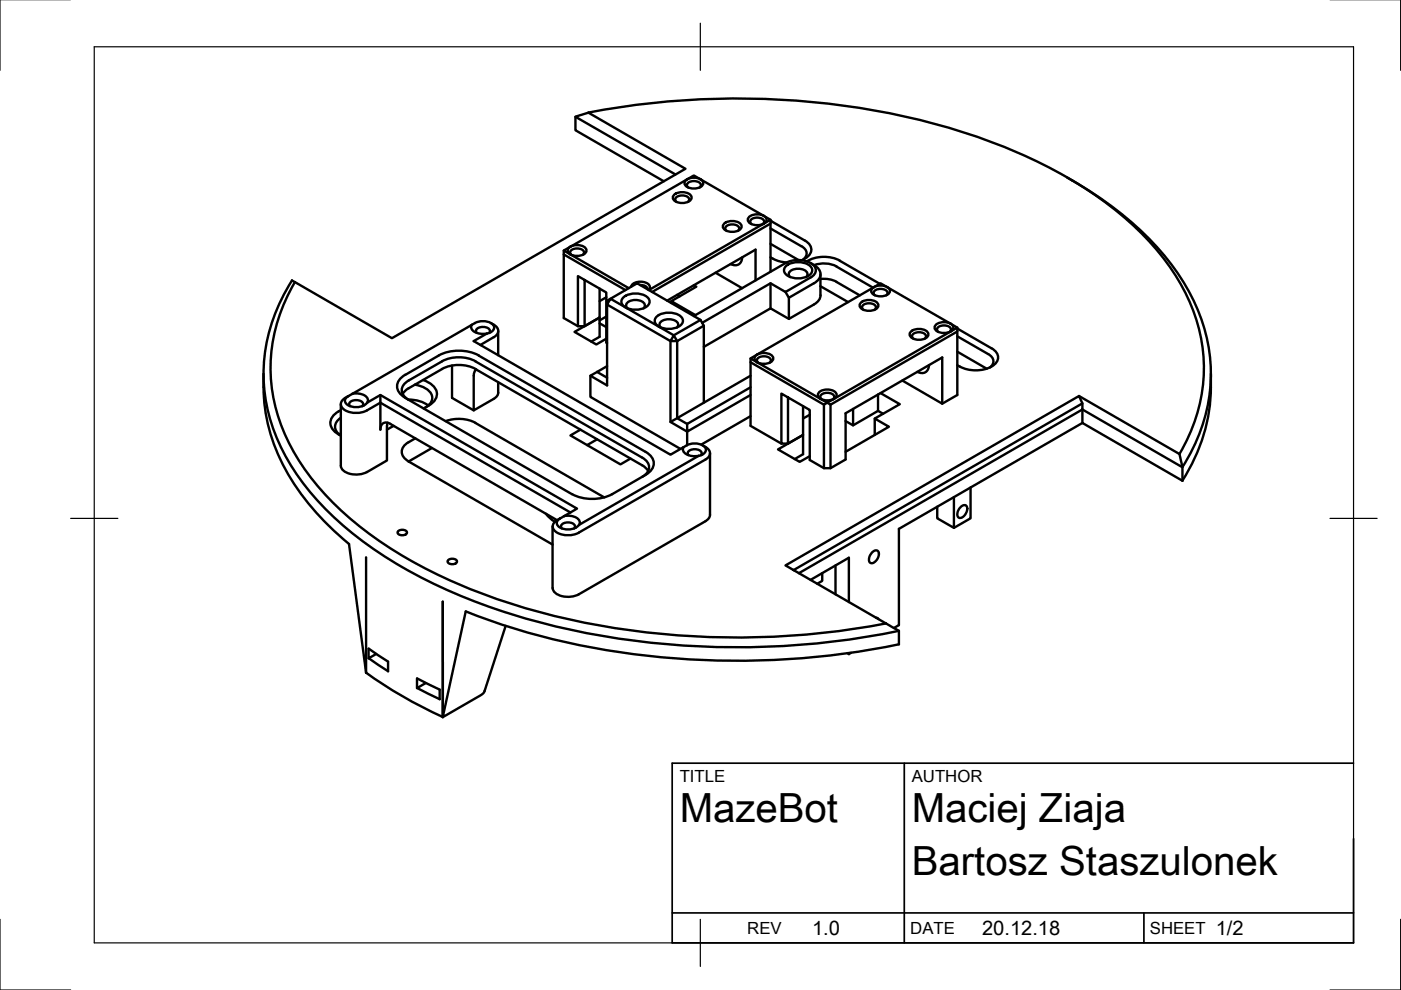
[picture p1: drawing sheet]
<svg xmlns="http://www.w3.org/2000/svg" width="297mm" height="210mm" viewBox="0 0 297 210" stroke-linecap="round" stroke-linejoin="round" font-family="sans-serif">
<defs><g id="words">
<g font-size="8.5">
<text x="144.1" y="174.4">MazeBot</text>
<text x="193.3" y="174.4">Maciej Ziaja</text>
<text x="193.3" y="185.5">Bartosz Staszulonek</text>
</g>
<g font-size="4.3">
<text x="172.2" y="198.3">1.0</text>
<text x="208.2" y="198.3">20.12.18</text>
<text x="257.8" y="198.3">1/2</text>
</g>
<g font-size="3.5">
<text x="144.1" y="165.7">TITLE</text>
<text x="193.3" y="165.7">AUTHOR</text>
<text x="158.4" y="198">REV</text>
<text x="193" y="198">DATE</text>
<text x="243.8" y="198">SHEET</text>
</g>
</g></defs>
<!-- layer: Visible -->
<g fill="none" stroke="#000" stroke-width=".51">
<path d="M122 24.8v2.8l18.7 10.8M124.8 23.9a165.1 165.1 0 0 1 79.4 4.1 99.2 99.2 0 0 1 33.9 17.9 49.2 49.2 0 0 1 15.5 21.6 34.4 34.4 0 0 1-3.5 28.7M143.2 37l-21.2-12.2 2.8-.9 20.5 11.9-62.2 35.9-20.6-11.9M145.7 38l1.4-.8 1.4 .8M145.7 38l-24.8 14.3M145.7 38a.95 .95 0 0 0-.5 1.1 .95 .95 0 0 0 .9 .7l1 .2a1.63 1.63 0 0 0 2-1.4l-.6-.6M145.7 38l1.4-.3 1.4 .3M145.9 39.8l-.2-.3a1.24 1.24 0 0 1 1.6-1.1 1.1 1.1 0 0 1 1.3 1.1l-.3 .3M148.5 38l13.4 7.8M226.3 37.6l1 .7M227.3 38.2a67.5 67.5 0 0 1 23 20.7 35.6 35.6 0 0 1 .4 40.2v2.8M62.5 59.8l-.6-.3a35.6 35.6 0 0 0 .4 40.1 63.9 63.9 0 0 0 19.6 18.6 127.1 127.1 0 0 0 48.1 17 170.9 170.9 0 0 0 60.6-1.4"/>
<path d="M62.5 59.8a34.7 34.7 0 0 0-.1 36.3 60.3 60.3 0 0 0 20.7 20.4 124.6 124.6 0 0 0 46.2 16.5 168.6 168.6 0 0 0 58.6-.8M119.5 53.1v.8M120.6 52.6a2.63 2.63 0 0 1 3.7 .3 1.63 1.63 0 0 1-1.9 1.4 1.63 1.63 0 0 1-2-1.4zM120.9 52.3l-1.4 .8 13.8 8M121.1 54l-.2-.2a1.24 1.24 0 0 1 1.7-1.1 1.1 1.1 0 0 1 1.2 1.1l-.2 .2M124 59.4v9.8h-1.5v-10.7l6 3.5v10.6l.2 .1M142.9 41.4a2.63 2.63 0 0 1 3.7 .3 1.63 1.63 0 0 1-2 1.3 1.63 1.63 0 0 1-1.9-1.3zM143.4 42.8l-.2-.3a1.24 1.24 0 0 1 1.7-1.1 1.1 1.1 0 0 1 1.2 1.1l-.3 .3M151.7 57.8l5.7 3.3M153.5 47.5a2.63 2.63 0 0 1 3.7 .3 1.63 1.63 0 0 1-2 1.4 1.63 1.63 0 0 1-1.9-1.4zM154 48.9l-.2-.2a1.24 1.24 0 0 1 1.7-1.1 1.1 1.1 0 0 1 1.2 1.1l-.2 .2M157.4 54.6a1.56 1.56 0 0 1-.8 1.5 1.56 1.56 0 0 1-1.7-.1"/>
<path d="M159.3 47.5l-.2-.3a1.24 1.24 0 0 1 1.7-1.1 1.1 1.1 0 0 1 1.2 1.1l-.3 .3M160.2 59.5v-6.6l-18.8 10.8M161.9 45.8l1.5 .8-1.5 .8M161.9 47.4l-24.3 14.1M162 45.8a2.61 2.61 0 0 0-3.4 .6 1.63 1.63 0 0 0 1.9 1.3l1.5-.3M162 45.8a.86 .86 0 0 1 .5 .8 .86 .86 0 0 1-.5 .8M163.4 54.6l1.4 .6 2 .4M163.4 46.6v11M163.4 48.4l6.5 3.8M163.4 51.7l5.9 3.5M163.4 47.4l-25.1 14.5M163.4 46.8l.2 .1"/>
<path d="M163.5 46.9l7.1 4.1a2.07 2.07 0 0 1 1.4 2 2.07 2.07 0 0 1-1.5 1.9l-.6 .3M166.5 55.8l-19.4 11.2M166.6 55.8a5.6 5.6 0 0 1 5.8 .4 1.56 1.56 0 0 1-.5 2.6M166.6 56.4a4.3 4.3 0 0 1 5.2 0 1.22 1.22 0 0 1-.5 2.1 4.4 4.4 0 0 1-4.7-.3 1.13 1.13 0 0 1 0-1.8zM167.5 58.7a.98 .98 0 0 1-.1-1.1 .98 .98 0 0 1 .9-.5l1.4-.1a1.28 1.28 0 0 1 1.4 1.4l-.2 .3M169.9 52.2a1.59 1.59 0 0 1 1.1 1.3 1.59 1.59 0 0 1-.8 1.6M171.1 55.4a7.3 7.3 0 0 1 7-.1l8.4 4.9M171.9 58.8l-5.4 3.1-3.1-1.8-14.5 8.3M171.9 55.8l.7 .4M172.6 56.2a2.05 2.05 0 0 1 1.4 1.9 2.05 2.05 0 0 1-1.4 2M172.6 56.2a6 6 0 0 1 4.8 .3l7.7 4.5M173.9 58.1l.1 4.5a2.29 2.29 0 0 1-1.4 2"/>
<path d="M174 59.2h1.8l1.6 .5M177.3 59.8l5 2.8M55.9 79.3a39.6 39.6 0 0 0 10.3 28.4l4.4 4.7 3.4 2.9 3.6 27.4v-24.5M95.8 77.5v6.9l4.6 2.6M100 68.9a1.23 1.23 0 0 0 1.1 1.7l1 .2 1.1-.1M101 78.3a1.55 1.55 0 0 0-.6 1.4v7.3l4.3-2.4M101.1 70.6l-.2-.3a1.46 1.46 0 0 1 2.1-.9 .78 .78 0 0 1 .7 1.2M103.2 70.7l-2.8 1.6 41.8 24.1 3-1.8a3.4 3.4 0 0 1 4.4 .4 1.03 1.03 0 0 1-.6 1.3M104.1 70.4l-.9 .3M104.1 68.5a2.07 2.07 0 0 1 1.5 1.9l-.4 .8-3.3 1.9M104.1 70.4a1.02 1.02 0 0 0 .7-.9 1.02 1.02 0 0 0-.7-1 4.3 4.3 0 0 0-4.1 .4l-26.2 15.1M105.6 70.2v5.1"/>
<path d="M125.2 79.7v4.5l19.1 11M126.6 78.9l-1.4 .8 3.5 2v-17.1l.7-1.3-.7 .4v.9l13.5 7.7v17.2M126.6 78.9l2.1 1.2M127.1 61.2v6.1l-3.1 1.9M127.1 68.6l1.4 .8M128.5 71.8l-2.1 1.2-4.6-2.6 5.3-3.1v4.1l-1.8 1M128.5 63l-1.4 .9M128.5 67.1l-1.4 .8M128.7 77.6l-2.1 1.3M129.4 63.3l5.7-3.2 13.4 7.7-5.6 3.3zM132.1 63.1a4.3 4.3 0 0 1 5.2 0 1.22 1.22 0 0 1-.4 2.1 4.4 4.4 0 0 1-4.8-.4 1.13 1.13 0 0 1 0-1.7zM132.6 61.5l-13.1-7.6v13.5l3 1.8"/>
<path d="M133 65.4a.98 .98 0 0 1-.1-1.1 .98 .98 0 0 1 .9-.6l1.4-.1a1.28 1.28 0 0 1 1.5 1.5l-.3 .3M133.8 60.8a2.33 2.33 0 0 1 3.2-.8 .91 .91 0 0 1 .5 1.5M135.7 60.4l.9 .2a.86 .86 0 0 1 .7 .7M139.2 67.2a4.3 4.3 0 0 1 5.2 0 1.22 1.22 0 0 1-.5 2 4.4 4.4 0 0 1-4.7-.3 1.13 1.13 0 0 1 0-1.7zM140.1 69.4a.98 .98 0 0 1-.2-1 .98 .98 0 0 1 1-.6l1.4-.1a1.28 1.28 0 0 1 1.4 1.4l-.2 .3M142.3 63.9v.4M142.9 71.1l.7 1.2h-1.4zM143.6 72.3v16.4l-1.4 .8 3.5 2v2.9M143.6 62.5l.5 .3M147.1 60.5l.5 .3-5.3 3.1 5.1 2.9M148.5 67.8l.7 1.3-5.6 3.2M149.2 69.1v16.3"/>
<path d="M159.1 79.7l-15.5 9 2.1 1.2 13.4-7.8M159.1 76v14.3l6.6 3.8M160.5 75.2l-1.4 .8 1.4 .8M160.5 75.2l26.2-15.1 16.3 9.4-27.6 15.9-14.9-8.6M160.5 75.2a2.61 2.61 0 0 1 3.4 .6 1.63 1.63 0 0 1-1.9 1.3l-1.5-.3M160.5 75.2a.86 .86 0 0 0-.5 .8 .86 .86 0 0 0 .5 .8M160.8 76.9l-.3-.3a1.24 1.24 0 0 1 1.7-1.1 1.1 1.1 0 0 1 1.2 1.1l-.2 .3M163.4 60.1v5.3M167.3 63.1v4.5l5.3-3M167.3 67.6l-3.9-2.2-14.2 8.1M172.6 60.1l-5.3 3-.8-1.2M173.9 60.7l5.9 3.3"/>
<path d="M182.5 64.2a2.63 2.63 0 0 1 3.7 .4 1.63 1.63 0 0 1-2 1.3 1.63 1.63 0 0 1-1.9-1.3zM183 65.7l-.2-.3a1.24 1.24 0 0 1 1.7-1.1 1.1 1.1 0 0 1 1.2 1.1l-.2 .3M184.9 61.2a2.63 2.63 0 0 1 3.8 .3 1.63 1.63 0 0 1-2 1.3 1.63 1.63 0 0 1-2-1.3zM185.5 62.6l-.2-.3a1.24 1.24 0 0 1 1.6-1 1.1 1.1 0 0 1 1.2 1l-.2 .3M193.1 70.4a2.63 2.63 0 0 1 3.7 .3 1.63 1.63 0 0 1-2 1.3 1.63 1.63 0 0 1-1.9-1.3zM193.6 71.8l-.2-.3a1.24 1.24 0 0 1 1.7-1.1 1.1 1.1 0 0 1 1.2 1.1l-.2 .3M197 77.4a1.56 1.56 0 0 1-.8 1.5 1.56 1.56 0 0 1-1.7-.1M198.4 68.9a2.63 2.63 0 0 1 3.7 .4 1.63 1.63 0 0 1-2 1.3 1.63 1.63 0 0 1-1.9-1.3zM198.9 70.4l-.2-.3a1.24 1.24 0 0 1 1.7-1.1 1.1 1.1 0 0 1 1.2 1.1l-.3 .3M203 69.7l.1 .1M203 71.3l6.5 3.8a1.59 1.59 0 0 1 1.1 1.3 1.59 1.59 0 0 1-.8 1.5M203 70.3l-26.9 15.5-.7-.4-.7 .4-15.6-9"/>
<path d="M203 69.5v14.2l-3.2 1.9M203 77.4l.5 .3M203 74.6l6.2 3.6M203.1 69.8l7.1 4a2.05 2.05 0 0 1 1.4 2 2.05 2.05 0 0 1-1.4 1.9 7.4 7.4 0 0 1-6.7 0M256.7 79.3a37.5 37.5 0 0 1-6 22.6M71.8 87.2a2.52 2.52 0 0 0-1.1 4l1.6 1.2M72.3 91.9l-.4 .2M72.3 88.6a2.07 2.07 0 0 0-1.3 1.8 2.07 2.07 0 0 0 1.2 1.9M72.3 85.7v13a2.87 2.87 0 0 0 3.2 1.9l1.8-.3 4.7-2.7v-7.3l.2-.7M72.3 87l-.5 .2M73.8 84a1.02 1.02 0 0 0-.7 1 1.02 1.02 0 0 0 .7 .9 3.7 3.7 0 0 0 3.4 0M73.8 84a2.09 2.09 0 0 0-1.5 1.9 2.91 2.91 0 0 0 2.9 1.6 4.9 4.9 0 0 0 2.6-.5l2.8-1.6v5.7"/>
<path d="M74.2 86.1l-.2-.3a1.43 1.43 0 0 1 2.1-.9 .78 .78 0 0 1 .7 1.2M74.7 83.5a2.82 2.82 0 0 1 3.3 1.2l-.1 .6M77.9 85.4l2.7-1.7 41.7 24.1-3.6 2.1M77.9 85.4l-.7 .6M80.6 83.7v1.7l40.3 23.3M82.8 89.9l35.3 20.4 .6-.4M82.8 89.9a1.29 1.29 0 0 0-1.5-.2 1.29 1.29 0 0 0-.6 1.4M83.5 90.3l-1.5 .8M85.9 84.4l35.4 20.4M85.9 84.3a2.54 2.54 0 0 1-1.2-3.8l1.2-1 7.1-4.1a9.4 9.4 0 0 1 8.5 0l35.3 20.4a2.58 2.58 0 0 1 1.8 2.4 2.58 2.58 0 0 1-1.7 2.5l-7.1 4.1M86.6 84.7l1.4 .1 1.3 .3 1.5 .9M86.6 80.7l7.1-4.1a7.8 7.8 0 0 1 7.1 0l35.3 20.4a2.15 2.15 0 0 1 1.5 2.1 2.15 2.15 0 0 1-1.4 2"/>
<path d="M86.6 82.3l7.1-4.1a7.7 7.7 0 0 1 7.1 0l35.4 20.5 .8 .6 .4 .6M86.6 82.3l-.8 .7-.4 .5M86.6 93.7a2.16 2.16 0 0 0-1.4 2.1 2.16 2.16 0 0 0 1.4 2M86.6 80.7a2.16 2.16 0 0 0-1.4 2 2.16 2.16 0 0 0 1.4 2.1M87.9 81.6a4 4 0 0 1 3.7 2.5 2.29 2.29 0 0 1-1.4 2.3M88.1 92.9l-1.5 .9M89.7 80.6a3.6 3.6 0 0 1 2.9 3 2.95 2.95 0 0 1-1.7 2.4l-1.1 .6M91.6 95l-5 2.8 30.6 17.7M94.5 89.3a7.9 7.9 0 0 1 6.3 .4M100.8 89.7l27.3 15.8M105.6 81v2.5l-.3 .6-.6 .5M123.1 91.1l-2.2 1.2 10.7 6.2 2.1-1.3"/>
<path d="M126.6 93.1l-2.1 1.3M144.9 94.8a1.23 1.23 0 0 0 1.1 1.7l1 .2 1.1-.1M146 96.5l-.2-.3a1.46 1.46 0 0 1 2.1-.9 .78 .78 0 0 1 .7 1.2M148.9 96.4l-.8 .3-25.3 14.6-.7 .6M148.9 94.4a2.07 2.07 0 0 1 1.6 1.9l-.4 .8-.5 .3-26.9 15.5a4.6 4.6 0 0 1-5.3-.7 1.35 1.35 0 0 1 .7-1.9M150.5 96.1v13.1M159.1 83.7l-13.4 7.8v-1.6M159.1 88.2l-10.4 6.1M170.3 86.1v6.1l-3.2 1.9M171.7 96.7l-2.2 1.2-4.5-2.6 5.3-3.1v4.1l-1.8 1M171.7 87.9l-1.4 .8M173.6 83.2a2.63 2.63 0 0 1 3.8 .4 1.63 1.63 0 0 1-2 1.3 1.63 1.63 0 0 1-2-1.3z"/>
<path d="M174.2 84.6l-.2-.2a1.24 1.24 0 0 1 1.6-1.1 1.1 1.1 0 0 1 1.2 1.1l-.2 .2M174.7 85.8v13.5M176.1 85.8v13.5M180.9 86.7v3.5M185.5 88.7v3.5M186.2 87.1l-5.3 3.1-1.6-.9M186.2 87.1l1 .6M186.2 83.6v3.5M186.7 83.3l4.1 2.4-5.3 3 3 1.8-9.2 5.3M191.3 80.7l8.5 4.9v-9.8l-20.5 11.8v9.8l-3.2 1.9h-1.4l-3-1.8v-10.6l-6-3.4v10.6h1.4v-9.8M228.8 84l21.3 12.3M229.5 85.5v1.3l-60.1 34.7"/>
<path d="M229.5 89.7l-38.9 22.4v20.4l-1.1 .7M250.1 96.3l.6 2.8-21.2-12.3v2.9l21.2 12.2M84.4 112.7a1.25 1.25 0 0 1 1.9 .2 1.16 1.16 0 0 1-2 0zM95 118.8a1.25 1.25 0 0 1 1.9 .2 1.16 1.16 0 0 1-2 0zM115.7 108.9l1.1 1.2 .8 .5M117.2 111.6v13.1M117.6 110.6h.1M118.7 109.9a1.02 1.02 0 0 0-.7 1 1.02 1.02 0 0 0 .7 1 3.7 3.7 0 0 0 3.4 0M119.1 112l-.1-.2a1.43 1.43 0 0 1 2-1 .78 .78 0 0 1 .7 1.2M119.6 109.4a2.82 2.82 0 0 1 3.3 1.2l-.1 .7M121.3 104.8a9.4 9.4 0 0 0 8.5 0M149.6 110.5l-26.9 15.5"/>
<path d="M150.5 109.2l-.1 .5-.8 .8M177.1 119.9v6.1M184.9 117.1a.79 .79 0 0 1 1.2-.3 .79 .79 0 0 1 .2 1.1 1.68 1.68 0 0 1-1.7 1.5 1.53 1.53 0 0 1 .3-2.3zM202.2 105.4v6.5l-3.5-2v-2.5M203.7 107.5a.79 .79 0 0 1 1.1-.3 .79 .79 0 0 1 .2 1.1 1.51 1.51 0 0 1-1.8 1.4 1.75 1.75 0 0 1 .5-2.2zM205.8 103.3v6.6l-3.6 2M78.1 137.5v2.1l1.7-.9M78.2 137.5l4.1 2.8v2l-4.1-2.7M93.9 127.6v24.5zM107.2 132.7l-4.6 14.1-.7 .6-8 4.7 4.9-22.5a159.9 159.9 0 0 0 68.2 10.2 164.7 164.7 0 0 0 23.6-3.2M117.2 124.7a2.87 2.87 0 0 0 3.2 1.8l1.3-.1 1-.4M168.3 120.9l61.2-35.4-.7-1.5-62.3 35.9 21.3 12.3"/>
<path d="M171.9 123l8.1-4.7v9.3M174.3 121.5v1.7l-1 .6M179.7 138.5l.3 .2M180 138.5v.2M180.4 138.4l-.4 .3M185.7 131l.5 .3M187.8 132.2l2.8 1.6v2.8M77.6 142.6l3.2 2.2 4.5 2.8 4.8 2.6 3.8 1.8M88.4 143.8l4.8 2.4v2.1l-4.8-2.4zM90.3 144.8l-1.9 1.1"/>
</g>
<!-- layer: Border -->
<path d="M0 -.1v15M297 -.1v15M20 9.9h267v190h-267zM148.5 4.9v10M15 109.9h10M282 109.9h10M0 194.9v15h15M148.5 194.9v10M297 194.9v15h-15" fill="none" stroke="#000" stroke-width=".25"/>
<!-- layer: TitleBlock -->
<path d="M191.7 161.8v38.1M287 161.8h-144.5v38.1h144.5v-22.1M142.5 193.6h144.5M242.5 193.6v6.3" fill="none" stroke="#000" stroke-width=".36"/>
<use href="#words"/>
</svg>
